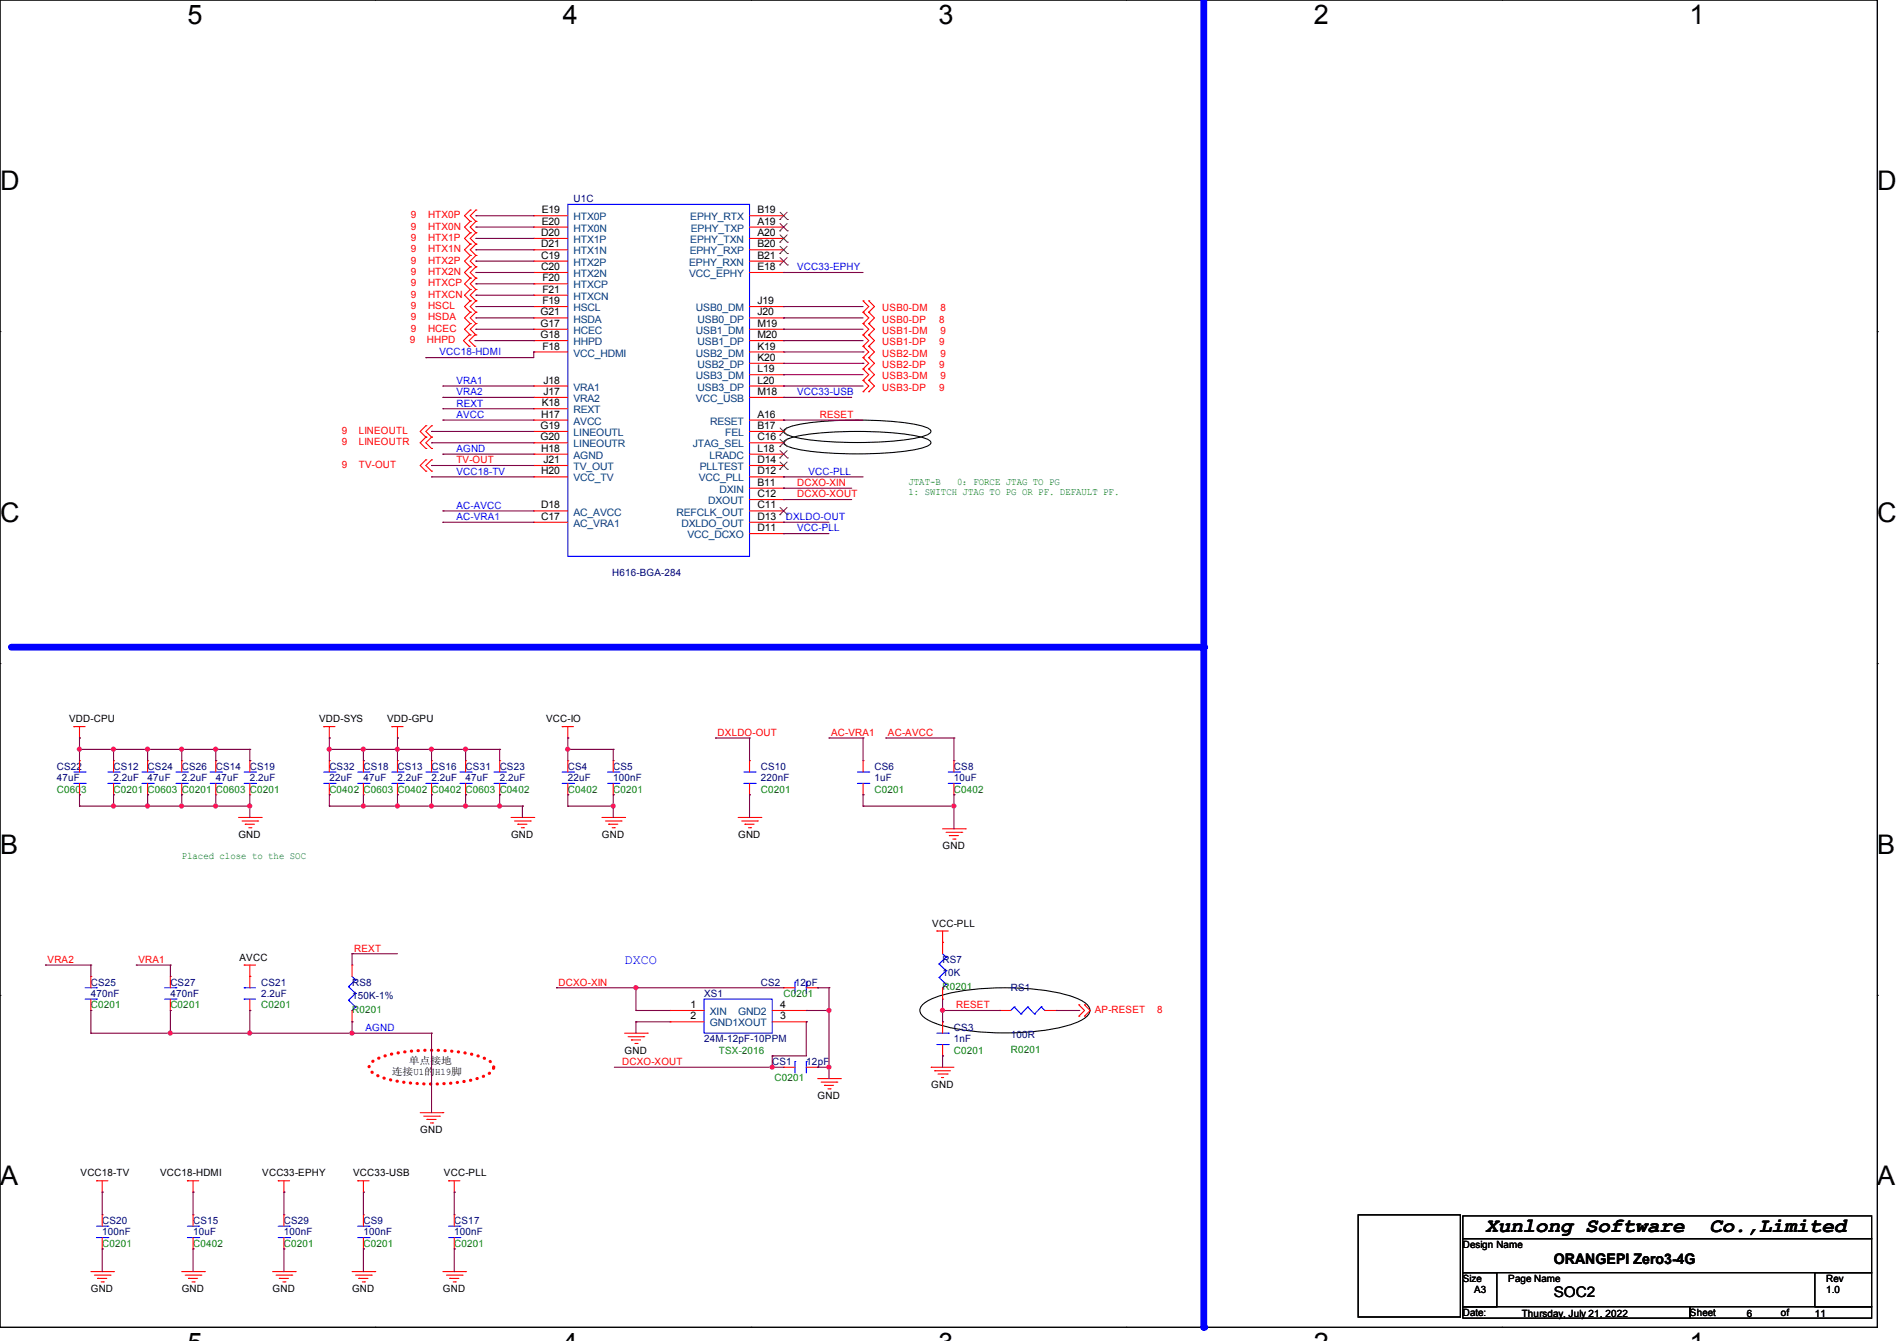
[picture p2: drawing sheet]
<svg xmlns="http://www.w3.org/2000/svg" width="297mm" height="210mm" viewBox="0 0 297 210" stroke-linecap="round" stroke-linejoin="round" font-family="sans-serif">
<defs><g id="words">
<g font-size="4.2">
<text x="29.4" y="3.8">5</text>
<text x="88.1" y="3.8">4</text>
<text x="146.9" y="3.8">3</text>
<text x="205.7" y="3.8">2</text>
<text x="264.5" y="3.8">1</text>
<text x="0" y="29.8">D</text>
<text x="293.9" y="29.8">D</text>
<text x="0" y="81.7">C</text>
<text x="293.9" y="81.7">C</text>
<text x="0" y="133.7">B</text>
<text x="293.9" y="133.7">B</text>
<text x="0" y="185.6">A</text>
<text x="293.9" y="185.6">A</text>
</g>
<g font-size="3.2">
<text x="232.6" y="192.9">Xunlong Software</text>
<text x="267.6" y="192.9">Co.,Limited</text>
</g>
<g font-size="2.3">
<text x="243.2" y="197.9">ORANGEPI Zero3-4G</text>
<text x="243.2" y="203.2">SOC2</text>
</g>
<text font-size="2.1" fill="#00f" x="97.8" y="151">DXCO</text>
<g font-size="1.6" fill="#f00">
<text x="64.3" y="34.2">9</text>
<text x="64.3" y="35.9">9</text>
<text x="67" y="34.2">HTX0P</text>
<text x="67" y="35.9">HTX0N</text>
<text x="64.3" y="37.7">9</text>
<text x="64.3" y="39.5">9</text>
<text x="64.3" y="41.3">9</text>
<text x="67" y="37.7">HTX1P</text>
<text x="67" y="39.5">HTX1N</text>
<text x="67" y="41.3">HTX2P</text>
<text x="64.3" y="43.1">9</text>
<text x="64.3" y="44.8">9</text>
<text x="64.3" y="46.6">9</text>
<text x="67" y="43.1">HTX2N</text>
<text x="67" y="44.8">HTXCP</text>
<text x="67" y="46.6">HTXCN</text>
<text x="64.2" y="53.7">9</text>
<text x="64.3" y="48.4">9</text>
<text x="64.3" y="50.2">9</text>
<text x="64.3" y="51.9">9</text>
<text x="66.8" y="53.7">HHPD</text>
<text x="67" y="48.4">HSCL</text>
<text x="67" y="50.2">HSDA</text>
<text x="67" y="51.9">HCEC</text>
<text x="138.1" y="48.7">USB0-DM</text>
<text x="138.1" y="50.5">USB0-DP</text>
<text x="138.1" y="52.3">USB1-DM</text>
<text x="147" y="50.5">8</text>
<text x="147.2" y="48.7">8</text>
<text x="147.2" y="52.3">9</text>
<text x="138.1" y="59.4">USB3-DM</text>
<text x="138.1" y="54.1">USB1-DP</text>
<text x="138.1" y="55.8">USB2-DM</text>
<text x="138.1" y="57.6">USB2-DP</text>
<text x="147" y="54.1">9</text>
<text x="147" y="57.6">9</text>
<text x="147.2" y="59.4">9</text>
<text x="147.2" y="55.8">9</text>
<text x="128.4" y="65.4">RESET</text>
<text x="138.1" y="61.2">USB3-DP</text>
<text x="147" y="61.2">9</text>
<text x="53.5" y="67.9">9</text>
<text x="53.5" y="69.7">9</text>
<text x="56.2" y="67.9">LINEOUTL</text>
<text x="56.2" y="69.7">LINEOUTR</text>
<text x="53.5" y="73.3">9</text>
<text x="56.2" y="73.3">TV-OUT</text>
<text x="71.5" y="72.6">TV-OUT</text>
<text x="124.8" y="77.9">DCXO-XOUT</text>
<text x="124.8" y="76.1">DCXO-XIN</text>
<text x="112.4" y="115.2">DXLDO-OUT</text>
<text x="130.1" y="115.2">AC-VRA1</text>
<text x="139" y="115.2">AC-AVCC</text>
<text x="55.5" y="149">REXT</text>
<text x="7.5" y="150.8">VRA2</text>
<text x="21.7" y="150.8">VRA1</text>
<text x="87.5" y="154.3">DCXO-XIN</text>
<text x="149.7" y="157.9">RESET</text>
<text x="171.4" y="158.6">AP-RESET</text>
<text x="181.2" y="158.6">8</text>
<text x="97.4" y="166.8">DCXO-XOUT</text>
</g>
<g font-size="1.6">
<text x="84.8" y="33.4">E19</text>
<text x="84.8" y="35.2">E20</text>
<text x="118.6" y="33.4">B19</text>
<text x="118.6" y="35.2">A19</text>
<text x="84.8" y="37">D20</text>
<text x="84.8" y="38.7">D21</text>
<text x="84.8" y="40.5">C19</text>
<text x="118.6" y="37">A20</text>
<text x="118.6" y="38.7">B20</text>
<text x="118.6" y="40.5">B21</text>
<text x="84.8" y="42.3">C20</text>
<text x="84.9" y="44.1">F20</text>
<text x="84.9" y="45.8">F21</text>
<text x="84.9" y="47.6">F19</text>
<text x="118.6" y="42.3">E18</text>
<text x="118.6" y="47.6">J19</text>
<text x="84.6" y="49.4">G21</text>
<text x="84.6" y="51.2">G17</text>
<text x="84.6" y="53">G18</text>
<text x="118.6" y="49.4">J20</text>
<text x="118.6" y="51.2">M19</text>
<text x="118.6" y="53">M20</text>
<text x="84.9" y="54.7">F18</text>
<text x="118.6" y="54.7">K19</text>
<text x="118.6" y="56.5">K20</text>
<text x="118.6" y="58.3">L19</text>
<text x="84.8" y="65.4">H17</text>
<text x="84.8" y="63.6">K18</text>
<text x="85.1" y="60.1">J18</text>
<text x="85.1" y="61.8">J17</text>
<text x="118.6" y="60.1">L20</text>
<text x="118.6" y="61.8">M18</text>
<text x="118.6" y="65.4">A16</text>
<text x="84.6" y="67.2">G19</text>
<text x="84.6" y="69">G20</text>
<text x="84.8" y="70.7">H18</text>
<text x="118.6" y="67.2">B17</text>
<text x="118.6" y="69">C16</text>
<text x="118.6" y="70.7">L18</text>
<text x="84.8" y="74.3">H20</text>
<text x="85.1" y="72.5">J21</text>
<text x="118.6" y="74.3">D12</text>
<text x="118.6" y="76.1">B11</text>
<text x="118.6" y="77.9">C12</text>
<text x="118.6" y="72.5">D14</text>
<text x="84.8" y="79.6">D18</text>
<text x="84.8" y="81.4">C17</text>
<text x="118.6" y="83.2">D11</text>
<text x="118.6" y="79.6">C11</text>
<text x="118.6" y="81.4">D13</text>
<text x="10.8" y="113.1">VDD-CPU</text>
<text x="50" y="113.1">VDD-SYS</text>
<text x="60.6" y="113.1">VDD-GPU</text>
<text x="85.5" y="113.1">VCC-IO</text>
<text x="37.3" y="131.2">GND</text>
<text x="80" y="131.2">GND</text>
<text x="94.2" y="131.2">GND</text>
<text x="115.6" y="131.2">GND</text>
<text x="147.6" y="133">GND</text>
<text x="146" y="145.1">VCC-PLL</text>
<text x="37.5" y="150.5">AVCC</text>
<text x="108.1" y="157.9">1</text>
<text x="108.1" y="159.6">2</text>
<text x="122.1" y="159.6">3</text>
<text x="122.1" y="157.9">4</text>
<text x="64" y="166.6">单点接地</text>
<text x="97.8" y="165">GND</text>
<text x="61.3" y="168.4">连接U1的H19脚</text>
<text x="128" y="172.1">GND</text>
<text x="145.8" y="170.3">GND</text>
<text x="65.8" y="177.5">GND</text>
<text x="12.6" y="184.2">VCC18-TV</text>
<text x="25.1" y="184.2">VCC18-HDMI</text>
<text x="41.1" y="184.2">VCC33-EPHY</text>
<text x="55.3" y="184.2">VCC33-USB</text>
<text x="69.5" y="184.2">VCC-PLL</text>
<text x="229" y="195.4">Design Name</text>
<text x="14.2" y="202.4">GND</text>
<text x="28.4" y="202.4">GND</text>
<text x="42.7" y="202.4">GND</text>
<text x="55.1" y="202.4">GND</text>
<text x="69.3" y="202.4">GND</text>
<text x="229" y="200.7">Size</text>
<text x="230.8" y="202.5">A3</text>
<text x="236.1" y="200.7">Page Name</text>
<text x="285.9" y="200.7">Rev</text>
<text x="285.9" y="202.5">1.0</text>
<text x="229" y="206.1">Date:</text>
<text x="238.3" y="206.2">Thursday, July 21, 2022</text>
<text x="264.6" y="206.1">Sheet</text>
<text x="273.5" y="206.2">6</text>
<text x="278.8" y="206.1">of</text>
<text x="284.1" y="206.2">11</text>
</g>
<g font-size="1.6" fill="#000080">
<text x="89.8" y="31.7">U1C</text>
<text x="95.8" y="90.2">H616-BGA-284</text>
<text x="8.9" y="120.6">CS22</text>
<text x="8.9" y="122.3">47uF</text>
<text x="17.8" y="120.6">CS12</text>
<text x="17.8" y="122.3">2.2uF</text>
<text x="23.1" y="120.6">CS24</text>
<text x="23.1" y="122.3">47uF</text>
<text x="28.4" y="120.6">CS26</text>
<text x="28.4" y="122.3">2.2uF</text>
<text x="33.8" y="120.6">CS14</text>
<text x="33.8" y="122.3">47uF</text>
<text x="39.1" y="120.6">CS19</text>
<text x="39.1" y="122.3">2.2uF</text>
<text x="51.6" y="120.6">CS32</text>
<text x="51.6" y="122.3">22uF</text>
<text x="56.9" y="120.6">CS18</text>
<text x="56.9" y="122.3">47uF</text>
<text x="62.2" y="120.6">CS13</text>
<text x="62.2" y="122.3">2.2uF</text>
<text x="67.6" y="120.6">CS16</text>
<text x="67.6" y="122.3">2.2uF</text>
<text x="72.9" y="120.6">CS31</text>
<text x="72.9" y="122.3">47uF</text>
<text x="78.2" y="120.6">CS23</text>
<text x="78.2" y="122.3">2.2uF</text>
<text x="88.9" y="120.6">CS4</text>
<text x="88.9" y="122.3">22uF</text>
<text x="96" y="120.6">CS5</text>
<text x="96" y="122.3">100nF</text>
<text x="119.1" y="120.6">CS10</text>
<text x="119.1" y="122.3">220nF</text>
<text x="136.9" y="120.6">CS6</text>
<text x="136.9" y="122.3">1uF</text>
<text x="149.4" y="120.6">CS8</text>
<text x="149.4" y="122.3">10uF</text>
<text x="14.2" y="154.3">CS25</text>
<text x="26.7" y="154.3">CS27</text>
<text x="40.9" y="154.3">CS21</text>
<text x="55.1" y="154.3">RS8</text>
<text x="119.1" y="154.3">CS2</text>
<text x="124.5" y="154.3">12pF</text>
<text x="147.6" y="150.8">RS7</text>
<text x="147.6" y="152.9">10K</text>
<text x="158.2" y="155.2">RS1</text>
<text x="14.2" y="156.1">470nF</text>
<text x="26.7" y="156.1">470nF</text>
<text x="40.9" y="156.1">2.2uF</text>
<text x="55.1" y="156.5">150K-1%</text>
<text x="110.2" y="156.1">XS1</text>
<text x="149.4" y="161.5">CS3</text>
<text x="110.2" y="163.2">24M-12pF-10PPM</text>
<text x="120.9" y="166.8">CS1</text>
<text x="126.2" y="166.8">12pF</text>
<text x="149.4" y="163.2">1nF</text>
<text x="158.2" y="162.5">100R</text>
<text x="16" y="191.7">CS20</text>
<text x="30.2" y="191.7">CS15</text>
<text x="44.4" y="191.7">CS29</text>
<text x="56.9" y="191.7">CS9</text>
<text x="71.1" y="191.7">CS17</text>
<text x="16" y="193.5">100nF</text>
<text x="30.2" y="193.5">10uF</text>
<text x="44.4" y="193.5">100nF</text>
<text x="56.9" y="193.5">100nF</text>
<text x="71.1" y="193.5">100nF</text>
</g>
<g font-size="1.6" fill="#004080">
<text x="89.8" y="34.5">HTX0P</text>
<text x="108.1" y="34.5">EPHY_RTX</text>
<text x="89.8" y="36.3">HTX0N</text>
<text x="89.8" y="38.1">HTX1P</text>
<text x="89.8" y="39.8">HTX1N</text>
<text x="89.8" y="41.6">HTX2P</text>
<text x="107.9" y="41.6">EPHY_RXN</text>
<text x="108" y="39.8">EPHY_RXP</text>
<text x="108.1" y="38.1">EPHY_TXN</text>
<text x="108.2" y="36.3">EPHY_TXP</text>
<text x="89.8" y="43.4">HTX2N</text>
<text x="89.8" y="45.2">HTXCP</text>
<text x="89.8" y="46.9">HTXCN</text>
<text x="107.9" y="43.4">VCC_EPHY</text>
<text x="89.8" y="48.7">HSCL</text>
<text x="89.8" y="50.5">HSDA</text>
<text x="89.8" y="52.3">HCEC</text>
<text x="109" y="48.7">USB0_DM</text>
<text x="109" y="52.3">USB1_DM</text>
<text x="109.2" y="50.5">USB0_DP</text>
<text x="89.8" y="54.1">HHPD</text>
<text x="89.8" y="55.8">VCC_HDMI</text>
<text x="109" y="55.8">USB2_DM</text>
<text x="109" y="59.4">USB3_DM</text>
<text x="109.2" y="54.1">USB1_DP</text>
<text x="109.2" y="57.6">USB2_DP</text>
<text x="89.8" y="61.2">VRA1</text>
<text x="89.8" y="62.9">VRA2</text>
<text x="89.8" y="64.7">REXT</text>
<text x="109" y="62.9">VCC_USB</text>
<text x="109.2" y="61.2">USB3_DP</text>
<text x="89.8" y="66.5">AVCC</text>
<text x="89.8" y="68.3">LINEOUTL</text>
<text x="89.8" y="70.1">LINEOUTR</text>
<text x="89.8" y="71.8">AGND</text>
<text x="108.5" y="70.1">JTAG_SEL</text>
<text x="111.1" y="71.8">LRADC</text>
<text x="111.2" y="66.5">RESET</text>
<text x="113.5" y="68.3">FEL</text>
<text x="89.8" y="73.6">TV_OUT</text>
<text x="89.8" y="75.4">VCC_TV</text>
<text x="109.4" y="75.4">VCC_PLL</text>
<text x="109.6" y="73.6">PLLTEST</text>
<text x="112.6" y="77.2">DXIN</text>
<text x="89.8" y="80.7">AC_AVCC</text>
<text x="89.8" y="82.5">AC_VRA1</text>
<text x="105.9" y="80.7">REFCLK_OUT</text>
<text x="106.7" y="82.5">DXLDO_OUT</text>
<text x="110.9" y="79">DXOUT</text>
<text x="107.6" y="84.3">VCC_DCXO</text>
<text x="111.1" y="159">XIN</text>
<text x="111.1" y="160.7">GND1XOUT</text>
<text x="115.6" y="159">GND2</text>
</g>
<g font-size="1.6" fill="#00f">
<text x="124.8" y="42.3">VCC33-EPHY</text>
<text x="68.8" y="55.7">VCC18-HDMI</text>
<text x="71.5" y="60.1">VRA1</text>
<text x="71.5" y="61.9">VRA2</text>
<text x="71.5" y="63.7">REXT</text>
<text x="71.5" y="65.4">AVCC</text>
<text x="124.8" y="61.9">VCC33-USB</text>
<text x="71.5" y="70.8">AGND</text>
<text x="71.5" y="74.3">VCC18-TV</text>
<text x="126.6" y="74.3">VCC-PLL</text>
<text x="71.5" y="81.4">AC-VRA1</text>
<text x="71.5" y="79.7">AC-AVCC</text>
<text x="123" y="81.4">DXLDO-OUT</text>
<text x="124.8" y="83.2">VCC-PLL</text>
<text x="57.2" y="161.5">AGND</text>
</g>
<g font-size="1.6" fill="#008000">
<text x="142.2" y="75.9">JTAT-B</text>
<text x="142.2" y="77.5">1: SWITCH JTAG TO PG OR PF. DEFAULT PF.</text>
<text x="149.9" y="75.9">0：FORCE JTAG TO PG</text>
<text x="8.9" y="124.1">C0603</text>
<text x="17.8" y="124.1">C0201 C0603 C0201 C0603 C0201</text>
<text x="51.6" y="124.1">C0402 C0603 C0402 C0402 C0603 C0402</text>
<text x="88.9" y="124.1">C0402</text>
<text x="96" y="124.1">C0201</text>
<text x="119.1" y="124.1">C0201</text>
<text x="136.9" y="124.1">C0201</text>
<text x="149.4" y="124.1">C0402</text>
<text x="28.4" y="134.6">Placed close to the SOC</text>
<text x="147.6" y="155.1">R0201</text>
<text x="14.2" y="157.9">C0201</text>
<text x="26.7" y="157.9">C0201</text>
<text x="40.9" y="157.9">C0201</text>
<text x="55.1" y="158.6">R0201</text>
<text x="122.7" y="156.1">C0201</text>
<text x="112.6" y="165">TSX-2016</text>
<text x="149.4" y="165">C0201</text>
<text x="158.2" y="164.8">R0201</text>
<text x="121.2" y="169.3">C0201</text>
<text x="16" y="195.2">C0201</text>
<text x="30.2" y="195.2">C0402</text>
<text x="44.4" y="195.2">C0201</text>
<text x="56.9" y="195.2">C0201</text>
<text x="71.1" y="195.2">C0201</text>
</g>
</g></defs>
<g fill="none" stroke="#000" stroke-width=".17">
<path d="M0 0h293.9v207.9h-293.9zM58.8 0h.1M117.6 0h.1M176.3 0h.1M235.1 0h.1M0 51.9h.1M293.9 51.9h.1M0 103.9h.1M293.9 103.9h.1M0 155.9h.1M293.9 155.9h.1M58.8 207.9h.1"/>
<path d="M117.6 207.9h.1M176.3 207.9h.1M235.1 207.9h.1"/>
</g>
<path d="M0 103.9h.1M293.9 103.9h.1" fill="none" stroke="#000" stroke-width=".16"/>
<path d="M188.5 0v207.9" fill="none" stroke="#00f" stroke-width="1.1"/>
<circle cx="188.5" cy="207.9" r=".53" fill="#00f"/>
<path d="M1.8 101.3h186.7" fill="none" stroke="#00f" stroke-width="1.1"/>
<circle cx="188.5" cy="101.3" r=".53" fill="#00f"/>
<path d="M122.8 67.3a11.5 11.5 0 0 1 5.1-1.2 61.2 61.2 0 0 1 16 .5 2.23 2.23 0 0 1 1.9 .9 2.23 2.23 0 0 1-1.9 1 58.9 58.9 0 0 1-19.4 0 2.23 2.23 0 0 1-1.8-1zM122.8 69.1a11.5 11.5 0 0 1 5.1-1.3 61.2 61.2 0 0 1 16 .6 2.23 2.23 0 0 1 1.9 .9 2.23 2.23 0 0 1-1.9 1 58.9 58.9 0 0 1-19.4 0 2.23 2.23 0 0 1-1.8-1zM144.5 157.3a12.7 12.7 0 0 1 6.1-2.1 44.1 44.1 0 0 1 16.1 .5 8.2 8.2 0 0 1 3.5 1.6 1.16 1.16 0 0 1 0 1.9 12.7 12.7 0 0 1-6.1 2.1 44.1 44.1 0 0 1-16.2-.6 8.2 8.2 0 0 1-3.4-1.5 1.16 1.16 0 0 1 0-1.9zM212.6 190.2h16v16h-16zM229 190.4h64v3.6h-64zM229 194h64v5.3h-64zM229 199.3h5.4v5.3h-5.4zM284.1 199.3h8.9v5.3h-8.9zM229 204.6h35.6v1.8h-35.6zM264.6 204.6h28.4v1.8h-28.4z" fill="none" stroke="#000" stroke-width=".17"/>
<path d="M58.2 166.3a10.9 10.9 0 0 1 5.2-1.6 28.2 28.2 0 0 1 12.3 1 2.05 2.05 0 0 1 1.6 1.4 2.05 2.05 0 0 1-1.6 1.5 28.5 28.5 0 0 1-13.5 .7 9.6 9.6 0 0 1-4-1.4 .91 .91 0 0 1 0-1.6z" fill="none" stroke="#f00" stroke-width=".51" stroke-dasharray="0 1"/>
<g fill="none" stroke="#f00" stroke-width=".17">
<path d="M73.6 32.9h.1M73.6 34.7h.1M73.6 36.4h.1M73.6 38.2h.1M73.6 32.9l-.9 .9 .9 .9M73.6 36.4l-.9 .9 .9 .9M73.6 34.7l-.9 .9 .9 .8M73.6 38.2l-.9 .9 .9 .9M74.5 32.9h.1M74.5 34.7h.1M74.5 36.4h.1M74.5 38.2h.1"/>
<path d="M74.5 32.9l-.9 .9 .9 .9M74.5 36.4l-.9 .9 .9 .9M74.5 34.7l-.9 .9 .9 .8M74.5 38.2l-.9 .9 .9 .9M83.6 33.8h.1M83.6 35.6h.1M83.6 37.3h.1M83.6 39.1h.1M83.6 33.8h5.3M83.6 35.6h5.3M83.6 37.3h5.3M83.6 39.1h5.3"/>
<path d="M117.3 33.8h5.4M117.3 35.6h5.4M117.3 37.3h5.4M117.3 39.1h5.4M122.7 33.8h.1M122.7 35.6h.1M122.7 37.3h.1M122.7 39.1h.1M73.4 52.5h.1M73.4 54.2h.1M73.4 52.5l-.8 .8 .8 .9M73.6 40h.1"/>
<path d="M73.6 41.8h.1M73.6 43.6h.1M73.6 45.3h.1M73.6 47.1h.1M73.6 48.9h.1M73.6 50.7h.1M73.6 52.5h.1M73.6 40l-.9 .9 .9 .9M73.6 41.8l-.9 .9 .9 .9M73.6 43.6l-.9 .8 .9 .9M73.6 45.3l-.9 .9 .9 .9M73.6 47.1l-.9 .9 .9 .9"/>
<path d="M73.6 48.9l-.9 .9 .9 .9M73.6 50.7l-.9 .9 .9 .9M74.3 52.5h.1M74.3 54.2h.1M74.3 52.5l-.9 .8 .9 .9M74.5 40h.1M74.5 41.8h.1M74.5 43.6h.1M74.5 45.3h.1M74.5 47.1h.1M74.5 48.9h.1M74.5 50.7h.1"/>
<path d="M74.5 52.5h.1M74.5 40l-.9 .9 .9 .9M74.5 41.8l-.9 .9 .9 .9M74.5 43.6l-.9 .8 .9 .9M74.5 45.3l-.9 .9 .9 .9M74.5 47.1l-.9 .9 .9 .9M74.5 48.9l-.9 .9 .9 .9M74.5 50.7l-.9 .9 .9 .9M83.6 40.9h.1M83.6 42.7h.1M83.6 44.4h.1M83.6 46.2h.1"/>
<path d="M83.6 48h.1M83.6 49.8h.1M83.6 51.6h.1M83.6 53.3h.1M83.6 55.1h.1M83.6 40.9h5.3M83.6 42.7h5.3M83.6 44.4h5.3M83.6 46.2h5.3M83.6 48h5.3M83.6 49.8h5.3M83.6 51.6h5.3"/>
<path d="M83.6 53.3h5.3M83.6 55.1h5.3M117.3 40.9h5.4M117.3 42.7h5.4M117.3 48h5.4M117.3 49.8h5.4M117.3 51.6h5.4M117.3 53.3h5.4M117.3 55.1h5.4M117.3 56.9h5.4M117.3 58.7h5.4M122.7 40.9h.1"/>
<path d="M122.7 42.7h.1M122.7 48h.1M122.7 49.8h.1M122.7 51.6h.1M122.7 53.3h.1M122.7 55.1h.1M122.7 56.9h.1M122.7 58.7h.1M135.1 57.8h.1M135.1 59.6h.1M135.1 47.1h.1M135.1 48.9h.1"/>
<path d="M135.1 50.7h.1M135.1 52.5h.1M135.1 54.2h.1M135.1 56h.1M135.1 57.8l.9 .9-.9 .9M135.1 59.6l.9 .9-.9 .8M135.1 47.1l.9 .9-.9 .9M135.1 48.9l.9 .9-.9 .9M135.1 50.7l.9 .9-.9 .9M135.1 52.5l.9 .8-.9 .9M135.1 54.2l.9 .9-.9 .9M135.1 56l.9 .9-.9 .9"/>
<path d="M136 57.8h.1M136 59.6h.1M136 47.1h.1M136 48.9h.1M136 50.7h.1M136 52.5h.1M136 54.2h.1M136 56h.1M136 57.8l.9 .9-.9 .9M136 59.6l.9 .9-.9 .8M136 47.1l.9 .9-.9 .9M136 48.9l.9 .9-.9 .9"/>
<path d="M136 50.7l.9 .9-.9 .9M136 52.5l.9 .8-.9 .9M136 54.2l.9 .9-.9 .9M136 56l.9 .9-.9 .9M66.7 72h.1M66.7 73.8h.1M66.7 66.7h.1M66.7 68.5h.1M66.7 70.2h.1M66.7 72l-.9 .9 .9 .9M66.7 66.7l-.9 .9 .9 .9M66.7 68.5l-.9 .8 .9 .9"/>
<path d="M67.6 72h.1M67.6 73.8h.1M67.6 66.7h.1M67.6 68.5h.1M67.6 70.2h.1M67.6 72l-.9 .9 .9 .9M67.6 66.7l-.9 .9 .9 .9M67.6 68.5l-.9 .8 .9 .9M83.6 60.5h.1M83.6 62.2h.1M83.6 64h.1M83.6 65.8h.1"/>
<path d="M83.6 67.6h.1M83.6 69.3h.1M83.6 71.1h.1M83.6 72.9h.1M83.6 74.7h.1M83.6 60.5h5.3M83.6 62.2h5.3M83.6 64h5.3M83.6 65.8h5.3M83.6 67.6h5.3M83.6 69.3h5.3M83.6 71.1h5.3"/>
<path d="M83.6 72.9h5.3M83.6 74.7h5.3M117.3 60.5h5.4M117.3 62.2h5.4M117.3 65.8h5.4M117.3 67.6h5.4M117.3 69.3h5.4M117.3 71.1h5.4M117.3 72.9h5.4M117.3 74.7h5.4M117.3 76.5h5.4M117.3 78.2h5.4"/>
<path d="M122.7 60.5h.1M122.7 62.2h.1M122.7 65.8h.1M122.7 67.6h.1M122.7 69.3h.1M122.7 71.1h.1M122.7 74.7h.1M122.7 76.5h.1M122.7 78.2h.1M122.7 72.9h.1M135.1 61.3h.1M136 61.3h.1"/>
<path d="M83.6 80h.1M83.6 81.8h.1M83.6 80h5.3M83.6 81.8h5.3M117.3 80h5.4M117.3 81.8h5.4M117.3 83.6h5.4M122.7 83.6h.1M122.7 80h.1M122.7 81.8h.1M11.6 113.8h.1M11.6 113.8h1.7"/>
<path d="M12.4 115.6h.1M12.4 119.1h.1M12.4 113.8v1.8M12.4 119.1v1.8M17.8 119.1h.1M17.8 119.1v1.8M23.1 119.1h.1M23.1 119.1v1.8M28.4 119.1h.1M28.4 119.1v1.8M33.8 119.1h.1M33.8 119.1v1.8"/>
<path d="M39.1 119.1h.1M39.1 119.1v1.8M50.7 113.8h.1M50.7 113.8h1.8M51.6 115.6h.1M51.6 119.1h.1M51.6 113.8v1.8M51.6 119.1v1.8M56.9 119.1h.1M56.9 119.1v1.8M61.3 113.8h.1M61.3 113.8h1.8"/>
<path d="M62.2 115.6h.1M62.2 119.1h.1M62.2 113.8v1.8M62.2 119.1v1.8M67.6 119.1h.1M67.6 119.1v1.8M72.9 119.1h.1M72.9 119.1v1.8M78.2 119.1h.1M78.2 119.1v1.8M88 113.8h.1M88 113.8h1.8"/>
<path d="M88.9 115.6h.1M88.9 119.1h.1M88.9 113.8v1.8M88.9 119.1v1.8M96 119.1h.1M96 119.1v1.8M117.3 119.1h.1M117.3 119.1v1.8M135.1 119.1h.1M135.1 119.1v1.8M149.4 119.1h.1M149.4 119.1v1.8"/>
<path d="M12.4 124.5h.1M12.4 122.7v1.8M17.8 124.5h.1M17.8 122.7v1.8M23.1 124.5h.1M23.1 122.7v1.8M28.4 124.5h.1M28.4 122.7v1.8M33.8 124.5h.1M33.8 122.7v1.8M37.3 128h3.6M37.9 128.6h2.4"/>
<path d="M38.4 129.1h.1M38.4 129.1h1.4M38.9 129.6h.4M39.1 124.5h.1M39.1 122.7v1.8M39.3 129.6h.1M40.3 128.6h.1M40.9 128h.1M51.6 124.5h.1M51.6 122.7v1.8M56.9 124.5h.1M56.9 122.7v1.8"/>
<path d="M62.2 124.5h.1M62.2 122.7v1.8M67.6 124.5h.1M67.6 122.7v1.8M72.9 124.5h.1M72.9 122.7v1.8M78.2 124.5h.1M78.2 122.7v1.8M80 128h3.6M80.6 128.6h2.4M81.1 129.1h.1M81.1 129.1h1.4"/>
<path d="M81.6 129.6h.4M82 129.6h.1M83 128.6h.1M83.6 128h.1M88.9 124.5h.1M88.9 122.7v1.8M94.2 128h3.6M94.8 128.6h2.4M95.3 129.1h.1M95.3 129.1h1.4M95.8 129.6h.4M96 124.5h.1"/>
<path d="M96 122.7v1.8M96.2 129.6h.1M97.2 128.6h.1M97.8 128h.1M115.6 128h3.5M116.1 128.6h2.5M116.6 129.1h.1M116.6 129.1h1.5M117.2 129.6h.3M117.3 124.5h.1M117.3 122.7v1.8M117.5 129.6h.1"/>
<path d="M118.6 128.6h.1M119.1 128h.1M135.1 124.5h.1M135.1 122.7v1.8M147.6 129.8h3.5M148.1 130.3h2.5M148.6 130.9h.1M148.6 130.9h1.5M149.2 131.4h.3M149.4 124.5h.1M149.4 122.7v1.8M149.5 131.4h.1"/>
<path d="M150.6 130.3h.1M151.1 129.8h.1M14.2 158.2h.1M14.2 152.9h.1M14.2 152.9v1.8M14.2 156.5v1.7M26.7 158.2h.1M26.7 152.9h.1M26.7 152.9v1.8M26.7 156.5v1.7M38.2 151.1h.1M38.2 151.1h1.8"/>
<path d="M39.1 152.9h.1M39.1 158.2h.1M39.1 151.1v3.6M39.1 156.5v1.7M55.1 151.1h.1M55.1 151.1v1.8M55.1 158.2v1.8M104.9 158.2h.1M104.9 158.2h5.3M120.9 158.2h5.3M122.7 154.7h.1M122.7 154.7h1.8"/>
<path d="M126.2 158.2h.1M126.2 154.7h1.8M128 154.7h.1M146.7 145.8h.1M146.7 145.8h1.8M147.6 147.6h.1M147.6 156.5h.1M147.6 145.8v3.6M147.6 154.7v1.8M156.5 158.2h.1M156.5 158.2h1.7M163.6 158.2h1.8"/>
<path d="M165.4 158.2h.1M168.9 157.4h.1M168.9 159.1h.1M168.9 157.4l.9 .8-.9 .9M169.8 157.4h.1M169.8 159.1h.1M169.8 157.4l.9 .8-.9 .9M55.1 160h.1M65.8 174.2h3.5M66.3 174.8h2.5M66.8 175.3h.1M66.8 175.3h1.5"/>
<path d="M67.4 175.9h.3M67.7 175.9h.1M68.8 174.8h.1M69.3 174.2h.1M97.8 161.8h3.5M98.3 162.3h2.5M98.8 162.9h.1M98.8 162.9h1.5M99.4 163.4h.3M99.7 163.4h.1M100.8 162.3h.1M101.3 161.8h.1"/>
<path d="M104.9 160h.1M104.9 160h5.3M120.9 160h5.3M122.7 167.1h.1M122.7 167.1h1.8M126.2 160h.1M126.2 167.1h1.8M128 167.1h.1M128 168.9h3.6M128.6 169.5h2.4M129.1 170h.1M129.1 170h1.4"/>
<path d="M129.6 170.5h.4M130 170.5h.1M131 169.5h.1M131.6 168.9h.1M145.8 167.1h.1M145.8 167.1h3.6M146.3 167.7h.1M146.3 167.7h2.5M146.9 168.2h1.4M147.4 168.7h.1M147.4 168.7h.3M147.6 165.4h.1"/>
<path d="M147.6 160h.1M147.6 160v1.8M147.6 163.6v1.8M148.3 168.2h.1M14.2 199.1h3.6M14.8 199.7h2.4M15.1 184.9h.1M15.1 184.9h1.8M16 186.7h.1M16 195.6h.1M16 190.2h.1M16 184.9v1.8"/>
<path d="M16 190.2v1.8M16 193.8v1.8M17.2 199.7h.1M17.8 199.1h.1M28.4 199.1h3.6M29 199.7h2.5M29.3 184.9h.1M29.3 184.9h1.8M30.2 186.7h.1M30.2 195.6h.1M30.2 190.2h.1M30.2 184.9v1.8"/>
<path d="M30.2 190.2v1.8M30.2 193.8v1.8M31.5 199.7h.1M32 199.1h.1M42.7 199.1h3.5M43.2 199.7h2.5M43.6 184.9h.1M43.6 184.9h1.7M44.4 186.7h.1M44.4 195.6h.1M44.4 190.2h.1M44.4 184.9v1.8"/>
<path d="M44.4 190.2v1.8M44.4 193.8v1.8M45.7 199.7h.1M46.2 199.1h.1M55.1 199.1h3.6M55.7 199.7h2.4M56 184.9h.1M56 184.9h1.8M56.9 186.7h.1M56.9 195.6h.1M56.9 190.2h.1M56.9 184.9v1.8"/>
<path d="M56.9 190.2v1.8M56.9 193.8v1.8M58.1 199.7h.1M58.7 199.1h.1M69.3 199.1h3.6M69.9 199.7h2.4M70.2 184.9h.1M70.2 184.9h1.8M71.1 186.7h.1M71.1 195.6h.1M71.1 190.2h.1M71.1 184.9v1.8"/>
<path d="M71.1 190.2v1.8M71.1 193.8v1.8M72.3 199.7h.1M72.9 199.1h.1M15.3 200.2h.1M15.3 200.2h1.4M15.8 200.7h.4M16.2 200.7h.1M29.5 200.2h.1M29.5 200.2h1.4M30.1 200.7h.3M30.4 200.7h.1"/>
<path d="M43.7 200.2h.1M43.7 200.2h1.5M44.3 200.7h.3M44.6 200.7h.1M56.2 200.2h.1M56.2 200.2h1.4M56.7 200.7h.4M57.1 200.7h.1M70.4 200.2h.1M70.4 200.2h1.4M71 200.7h.3M71.3 200.7h.1"/>
</g>
<g fill="none" stroke="#00f" stroke-width=".17">
<path d="M88.9 32h28.4v55.1h-28.4zM11.6 122.7h1.7M11.6 120.9h1.7M13.3 122.7h.1M13.3 120.9h.1M16.9 122.7h1.8M16.9 120.9h1.8M18.7 122.7h.1M18.7 120.9h.1M22.2 122.7h1.8M22.2 120.9h1.8M24 122.7h.1"/>
<path d="M24 120.9h.1M27.6 122.7h1.7M27.6 120.9h1.7M29.3 122.7h.1M29.3 120.9h.1M32.9 122.7h1.8M32.9 120.9h1.8M34.7 122.7h.1M34.7 120.9h.1M38.2 122.7h1.8M38.2 120.9h1.8M40 122.7h.1"/>
<path d="M40 120.9h.1M50.7 122.7h1.8M50.7 120.9h1.8M52.5 122.7h.1M52.5 120.9h.1M56 122.7h1.8M56 120.9h1.8M57.8 122.7h.1M57.8 120.9h.1M61.3 122.7h1.8M61.3 120.9h1.8M63.1 122.7h.1"/>
<path d="M63.1 120.9h.1M66.7 122.7h1.8M66.7 120.9h1.8M68.5 122.7h.1M68.5 120.9h.1M72 122.7h1.8M72 120.9h1.8M73.8 122.7h.1M73.8 120.9h.1M77.3 122.7h1.8M77.3 120.9h1.8M79.1 122.7h.1"/>
<path d="M79.1 120.9h.1M88 122.7h1.8M88 120.9h1.8M89.8 122.7h.1M89.8 120.9h.1M95.1 122.7h1.8M95.1 120.9h1.8M96.9 122.7h.1M96.9 120.9h.1M116.5 122.7h1.7M116.5 120.9h1.7M118.2 122.7h.1"/>
<path d="M118.2 120.9h.1M134.2 122.7h1.8M134.2 120.9h1.8M136 122.7h.1M136 120.9h.1M148.5 122.7h1.7M148.5 120.9h1.7M150.2 122.7h.1M150.2 120.9h.1M13.3 156.5h1.8M13.3 154.7h1.8M15.1 156.5h.1"/>
<path d="M15.1 154.7h.1M25.8 156.5h1.8M25.8 154.7h1.8M27.6 156.5h.1M27.6 154.7h.1M38.2 156.5h.1M38.2 154.7h.1M38.2 156.5h1.8M38.2 154.7h1.8M54.6 154.5h.1M54.6 156.6h.1M54.6 154.5l1.1 1.1"/>
<path d="M54.6 156.6l1.1 1.1M55.1 158.2h.1M55.1 152.9l.6 .6M55.7 153.5h.1M55.7 155.6h.1M55.7 157.7h.1M55.7 153.5l-1.1 1M55.7 155.6l-1.1 1M55.7 157.7l-.6 .5M110.2 156.5h10.7v5.3h-10.7zM124.5 153.8h.1M124.5 153.8v1.8"/>
<path d="M126.2 153.8h.1M126.2 153.8v1.8M147 151h.1M147 153.1h.1M147 151l1.1 1M147 153.1l1.1 1M147.6 154.7h.1M147.6 149.4l.5 .5M148.1 149.9h.1M148.1 152h.1M148.1 154.1h.1M148.1 149.9l-1.1 1.1"/>
<path d="M148.1 152l-1.1 1.1M148.1 154.1l-.5 .6M158.8 157.7h.1M158.8 157.7l-.6 .5M158.8 157.7l1.1 1.1M159.9 158.8h.1M160.9 157.7h.1M160.9 157.7l-1 1.1M160.9 157.7l1.1 1.1M162 158.8h.1M163 157.7h.1M163 157.7l-1 1.1"/>
<path d="M163 157.7l.6 .5M163.6 158.2h.1M124.5 166.2h.1M124.5 166.2v1.8M126.2 166.2h.1M126.2 166.2v1.8M146.7 163.6h1.8M146.7 161.8h1.8M148.5 163.6h.1M148.5 161.8h.1M15.1 193.8h1.8M15.1 192h1.8"/>
<path d="M16.9 193.8h.1M16.9 192h.1M29.3 193.8h1.8M29.3 192h1.8M31.1 193.8h.1M31.1 192h.1M43.6 193.8h1.7M43.6 192h1.7M45.3 193.8h.1M45.3 192h.1M56 193.8h1.8M56 192h1.8"/>
<path d="M57.8 193.8h.1M57.8 192h.1M70.2 193.8h1.8M70.2 192h1.8M72 193.8h.1M72 192h.1"/>
</g>
<g fill="none" stroke="#804000" stroke-width=".16">
<path d="M122.1 34.4h.1M122.1 36.2h.1M122.1 37.9h.1M122.1 39.7h.1M122.1 33.2l1.2 1.2M122.1 35l1.2 1.2M122.1 36.8l1.2 1.1M122.1 38.6l1.2 1.1M123.2 33.2l-1.1 1.2M123.2 35l-1.1 1.2M123.2 36.8l-1.1 1.1M123.2 38.6l-1.1 1.1"/>
<path d="M123.3 34.4h.1M123.3 36.2h.1M123.3 37.9h.1M123.3 39.7h.1M122.1 41.5h.1M122.1 40.3l1.2 1.2M123.2 40.3l-1.1 1.2M123.3 41.5h.1M122.1 68.2h.1M122.1 69.9h.1M122.1 71.7h.1M122.1 73.5h.1"/>
<path d="M122.1 67l1.2 1.2M122.1 68.8l1.2 1.1M122.1 70.6l1.2 1.1M122.1 79.5l1.2 1.1M122.1 72.3l1.2 1.2M123.2 67l-1.1 1.2M123.2 68.8l-1.1 1.1M123.2 70.6l-1.1 1.1M123.2 79.5l-1.1 1.1M123.2 72.3l-1.1 1.2M123.3 68.2h.1M123.3 69.9h.1"/>
<path d="M123.3 71.7h.1M123.3 73.5h.1M122.1 80.6h.1M123.3 80.6h.1"/>
</g>
<path d="M126.2 158.2h.1M129.8 154.7h.1M129.8 154.7v3.5h-3.6M147.6 158.2h.1M147.6 156.5v1.7M147.6 165.4h.1M147.6 165.4v1.7M30.2 186.7h.1M30.2 195.6h.1M30.2 186.7v3.5M30.2 195.6v3.5" fill="none" stroke="#800040" stroke-width=".17"/>
<circle cx="129.8" cy="158.2" r=".32" fill="#f0f"/>
<circle cx="129.8" cy="158.2" r=".32" fill="none" stroke="#f0f" stroke-width=".17"/>
<path d="M87.1 154.7h.1M87.1 154.7h12.5M96.2 167.1h26.5M99.6 160h.1M99.6 160v1.8M99.6 160h5.3M120.9 167.1h.1" fill="none" stroke="#800040" stroke-width=".17"/>
<circle cx="120.9" cy="167.1" r=".32" fill="#f0f"/>
<circle cx="120.9" cy="167.1" r=".32" fill="none" stroke="#f0f" stroke-width=".17"/>
<path d="M128 154.7h.1M128 154.7h1.8M129.8 158.2h.1M129.8 158.2v10.7M120.9 165.4h.1M120.9 165.4v1.7M126.2 160h.1M126.2 160v5.4h-5.3M128 167.1h.1M128 167.1h1.8M129.8 167.1h.1" fill="none" stroke="#800040" stroke-width=".17"/>
<circle cx="129.8" cy="167.1" r=".32" fill="#f0f"/>
<circle cx="129.8" cy="167.1" r=".32" fill="none" stroke="#f0f" stroke-width=".17"/>
<g fill="none" stroke="#800040" stroke-width=".17">
<path d="M7.1 151.1h.1M7.1 151.1h7.1M14.2 151.1h.1M14.2 158.2h.1M14.2 151.1v1.8M14.2 158.2v3.6M21.3 151.1h.1M21.3 151.1h5.4M26.7 158.2h.1M26.7 151.1h.1M26.7 151.1v1.8M26.7 158.2v3.6"/>
<path d="M14.2 161.8h.1M14.2 161.8h24.9M26.7 161.8h.1M16 186.7h.1M16 195.6h.1M16 186.7v3.5M16 195.6v3.5M44.4 186.7h.1M44.4 195.6h.1M44.4 186.7v3.5M44.4 195.6v3.5M56.9 186.7h.1"/>
<path d="M56.9 195.6h.1M56.9 186.7v3.5M56.9 195.6v3.5"/>
</g>
<circle cx="39.1" cy="161.8" r=".32" fill="#f0f"/>
<circle cx="39.1" cy="161.8" r=".32" fill="none" stroke="#f0f" stroke-width=".17"/>
<circle cx="26.6" cy="161.8" r=".32" fill="#f0f"/>
<circle cx="26.6" cy="161.8" r=".32" fill="none" stroke="#f0f" stroke-width=".17"/>
<path d="M51.6 117.3h5.3M56.9 117.3h.1" fill="none" stroke="#800040" stroke-width=".17"/>
<circle cx="51.5" cy="117.3" r=".32" fill="#f0f"/>
<circle cx="51.5" cy="117.3" r=".32" fill="none" stroke="#f0f" stroke-width=".17"/>
<circle cx="56.9" cy="117.3" r=".32" fill="#f0f"/>
<circle cx="56.9" cy="117.3" r=".32" fill="none" stroke="#f0f" stroke-width=".17"/>
<path d="M12.4 117.3h.1M12.4 117.3v1.8M51.6 115.6h.1M51.6 115.6v1.7M17.8 124.5h.1M17.8 126.2h.1M17.8 126.2h5.3M17.8 124.5v1.7M56.9 126.2h.1M56.9 126.2h5.3M56.9 124.5v1.7" fill="none" stroke="#800040" stroke-width=".17"/>
<circle cx="23.1" cy="126.2" r=".32" fill="#f0f"/>
<circle cx="23.1" cy="126.2" r=".32" fill="none" stroke="#f0f" stroke-width=".17"/>
<circle cx="17.8" cy="126.2" r=".32" fill="#f0f"/>
<circle cx="17.8" cy="126.2" r=".32" fill="none" stroke="#f0f" stroke-width=".17"/>
<path d="M23.1 117.3h.1M23.1 117.3v1.8M23.1 117.3h5.3M39.1 126.2h.1M39.1 126.2v1.8" fill="none" stroke="#800040" stroke-width=".17"/>
<circle cx="28.4" cy="117.3" r=".32" fill="#f0f"/>
<circle cx="28.4" cy="117.3" r=".32" fill="none" stroke="#f0f" stroke-width=".17"/>
<path d="M17.8 117.3h.1M17.8 117.3h5.3M23.1 124.5h.1M23.1 124.5v1.7h5.3M28.4 126.2h.1" fill="none" stroke="#800040" stroke-width=".17"/>
<circle cx="23.1" cy="117.3" r=".32" fill="#f0f"/>
<circle cx="23.1" cy="117.3" r=".32" fill="none" stroke="#f0f" stroke-width=".17"/>
<circle cx="17.8" cy="117.3" r=".32" fill="#f0f"/>
<circle cx="17.8" cy="117.3" r=".32" fill="none" stroke="#f0f" stroke-width=".17"/>
<path d="M12.4 117.3h.1M12.4 115.6h.1M12.4 115.6v1.7M12.4 117.3h5.4M12.4 126.2h.1M12.4 124.5h.1M12.4 126.2h5.4M12.4 124.5v1.7" fill="none" stroke="#800040" stroke-width=".17"/>
<circle cx="12.4" cy="117.3" r=".32" fill="#f0f"/>
<circle cx="12.4" cy="117.3" r=".32" fill="none" stroke="#f0f" stroke-width=".17"/>
<path d="M88.9 115.6h.1M88.9 115.6v1.7" fill="none" stroke="#800040" stroke-width=".17"/>
<circle cx="88.9" cy="117.3" r=".32" fill="#f0f"/>
<circle cx="88.9" cy="117.3" r=".32" fill="none" stroke="#f0f" stroke-width=".17"/>
<path d="M88.9 117.3h.1M88.9 117.3v1.8M88.9 124.5h.1M88.9 126.2h.1M88.9 124.5v1.7M96 124.5h.1M96 124.5v1.7h-7.1" fill="none" stroke="#800040" stroke-width=".17"/>
<circle cx="96" cy="126.2" r=".32" fill="#f0f"/>
<circle cx="96" cy="126.2" r=".32" fill="none" stroke="#f0f" stroke-width=".17"/>
<g fill="none" stroke="#800040" stroke-width=".17">
<path d="M62.2 115.6h.1M62.2 115.6v1.7M88.9 117.3h.1M88.9 117.3h7.1M96 117.3h.1M96 117.3v1.8M149.4 115.6h.1M149.4 115.6v3.5M62.2 124.5h.1M62.2 124.5v1.7M67.6 124.5h.1M67.6 124.5v1.7"/>
<path d="M81.8 126.2h.1M81.8 126.2v1.8M96 126.2h.1M96 126.2v1.8M149.4 124.5h.1M149.4 124.5v1.7M39.1 158.2h.1M39.1 158.2v3.6"/>
</g>
<circle cx="62.2" cy="117.3" r=".32" fill="#f0f"/>
<circle cx="62.2" cy="117.3" r=".32" fill="none" stroke="#f0f" stroke-width=".17"/>
<path d="M17.8 117.3h.1M17.8 117.3v1.8M138.7 115.6h.1M138.7 115.6h10.7M135.1 126.2h.1M135.1 126.2h14.3M149.4 126.2h.1M149.4 126.2v3.6" fill="none" stroke="#800040" stroke-width=".17"/>
<circle cx="149.3" cy="126.2" r=".32" fill="#f0f"/>
<circle cx="149.3" cy="126.2" r=".32" fill="none" stroke="#f0f" stroke-width=".17"/>
<path d="M51.6 124.5h.1M51.6 126.2h.1M51.6 124.5v1.7M51.6 126.2h5.3" fill="none" stroke="#800040" stroke-width=".17"/>
<circle cx="56.9" cy="126.2" r=".32" fill="#f0f"/>
<circle cx="56.9" cy="126.2" r=".32" fill="none" stroke="#f0f" stroke-width=".17"/>
<path d="M51.6 117.3h.1M51.6 117.3v1.8M67.6 117.3h.1M67.6 117.3v1.8" fill="none" stroke="#800040" stroke-width=".17"/>
<circle cx="67.5" cy="117.3" r=".32" fill="#f0f"/>
<circle cx="67.5" cy="117.3" r=".32" fill="none" stroke="#f0f" stroke-width=".17"/>
<g fill="none" stroke="#800040" stroke-width=".17">
<path d="M66.7 56h.1M66.7 56h16.9M122.7 42.7h.1M122.7 42.7h12.4M67.6 72.9h.1M67.6 67.6h.1M67.6 69.3h.1M67.6 72.9h16M67.6 67.6h16M67.6 69.3h16M69.3 60.5h.1M69.3 62.2h.1"/>
<path d="M69.3 60.5h14.3M69.3 62.2h14.3M28.4 117.3h.1M28.4 117.3v1.8M62.2 117.3h.1M62.2 117.3v1.8M28.4 124.5h.1M28.4 124.5v1.7M62.2 126.2h.1M62.2 126.2h5.4"/>
</g>
<circle cx="62.2" cy="126.2" r=".32" fill="#f0f"/>
<circle cx="62.2" cy="126.2" r=".32" fill="none" stroke="#f0f" stroke-width=".17"/>
<g fill="none" stroke="#800040" stroke-width=".17">
<path d="M69.3 64h.1M69.3 65.8h.1M69.3 71.1h.1M69.3 64h14.3M69.3 65.8h14.3M69.3 71.1h14.3M62.2 117.3h.1M62.2 117.3h5.4M129.8 115.6h.1M129.8 115.6h5.3M135.1 115.6h.1M135.1 115.6v3.5"/>
<path d="M135.1 124.5h.1M135.1 124.5v1.7M55.1 149.4h.1M55.1 149.4h7.1M55.1 149.4v1.7M39.1 161.8h.1M55.1 160h.1M55.1 160v1.8h-16"/>
</g>
<circle cx="55.1" cy="161.8" r=".32" fill="#f0f"/>
<circle cx="55.1" cy="161.8" r=".32" fill="none" stroke="#f0f" stroke-width=".17"/>
<path d="M99.6 158.2h.1M99.6 154.7h.1M99.6 158.2h5.3M99.6 154.7v3.5M55.1 161.8h.1M55.1 161.8h12.5M67.6 161.8h.1M67.6 161.8v12.4" fill="none" stroke="#800040" stroke-width=".17"/>
<circle cx="99.5" cy="154.7" r=".32" fill="#f0f"/>
<circle cx="99.5" cy="154.7" r=".32" fill="none" stroke="#f0f" stroke-width=".17"/>
<g fill="none" stroke="#800040" stroke-width=".17">
<path d="M67.6 74.7h.1M67.6 74.7h16M122.7 78.2h.1M122.7 76.5h.1M122.7 74.7h.1M122.7 65.8h.1M122.7 78.2h10.6M122.7 76.5h10.6M122.7 74.7h12.4M122.7 65.8h12.4M122.7 81.8h.1M122.7 81.8h7.1"/>
<path d="M56.9 119.1h.1M56.9 117.3v1.8M112 115.6h.1M112 115.6h5.3M117.3 115.6h.1M117.3 115.6v3.5M33.8 126.2h.1M33.8 124.5v1.7M33.8 126.2h5.3M39.1 126.2h.1M117.3 124.5h.1M117.3 124.5v3.5"/>
<path d="M99.6 154.7h.1M99.6 154.7h23.1M71.1 186.7h.1M71.1 195.6h.1M71.1 186.7v3.5M71.1 195.6v3.5"/>
</g>
<circle cx="33.8" cy="126.2" r=".32" fill="#f0f"/>
<circle cx="33.8" cy="126.2" r=".32" fill="none" stroke="#f0f" stroke-width=".17"/>
<circle cx="39.1" cy="126.2" r=".32" fill="#f0f"/>
<circle cx="39.1" cy="126.2" r=".32" fill="none" stroke="#f0f" stroke-width=".17"/>
<path d="M28.4 117.3h10.7M33.8 117.3h.1M33.8 119.1h.1M33.8 117.3v1.8M39.1 117.3h.1" fill="none" stroke="#800040" stroke-width=".17"/>
<circle cx="33.8" cy="117.3" r=".32" fill="#f0f"/>
<circle cx="33.8" cy="117.3" r=".32" fill="none" stroke="#f0f" stroke-width=".17"/>
<path d="M39.1 119.1h.1M39.1 117.3v1.8M67.6 117.3h.1M67.6 117.3h10.6M72.9 117.3h.1M72.9 117.3v1.8M39.1 126.2h.1M39.1 124.5v1.7M72.9 124.5h.1M72.9 124.5v1.7" fill="none" stroke="#800040" stroke-width=".17"/>
<circle cx="72.9" cy="117.3" r=".32" fill="#f0f"/>
<circle cx="72.9" cy="117.3" r=".32" fill="none" stroke="#f0f" stroke-width=".17"/>
<path d="M78.2 117.3h.1M78.2 117.3v1.8M72.9 126.2h.1M78.2 124.5h.1M78.2 124.5v1.7h-5.3" fill="none" stroke="#800040" stroke-width=".17"/>
<circle cx="78.2" cy="126.2" r=".32" fill="#f0f"/>
<circle cx="78.2" cy="126.2" r=".32" fill="none" stroke="#f0f" stroke-width=".17"/>
<circle cx="72.9" cy="126.2" r=".32" fill="#f0f"/>
<circle cx="72.9" cy="126.2" r=".32" fill="none" stroke="#f0f" stroke-width=".17"/>
<path d="M28.4 126.2h5.4M33.8 126.2h.1" fill="none" stroke="#800040" stroke-width=".17"/>
<circle cx="28.4" cy="126.2" r=".32" fill="#f0f"/>
<circle cx="28.4" cy="126.2" r=".32" fill="none" stroke="#f0f" stroke-width=".17"/>
<path d="M67.6 126.2h.1M67.6 126.2h5.3" fill="none" stroke="#800040" stroke-width=".17"/>
<circle cx="67.5" cy="126.2" r=".32" fill="#f0f"/>
<circle cx="67.5" cy="126.2" r=".32" fill="none" stroke="#f0f" stroke-width=".17"/>
<g fill="none" stroke="#800040" stroke-width=".17">
<path d="M74.5 35.6h.1M74.5 33.8h.1M74.5 39.1h.1M74.5 37.3h.1M74.5 35.6h9.1M74.5 33.8h9.1M74.5 39.1h9.1M74.5 37.3h9.1M74.3 53.3h9.3M74.5 48h.1M74.5 49.8h.1M74.5 40.9h.1"/>
<path d="M74.5 46.2h.1M74.5 44.4h.1M74.5 42.7h.1M74.5 51.6h.1M74.5 48h9.1M74.5 49.8h9.1M74.5 51.6h9.1M74.5 40.9h9.1M74.5 46.2h9.1M74.5 44.4h9.1M74.5 42.7h9.1M83.6 53.3h.1"/>
<path d="M122.7 58.7h.1M122.7 48h.1M122.7 49.8h.1M122.7 51.6h.1M122.7 53.3h.1M122.7 58.7h12.4M122.7 48h12.4M122.7 49.8h12.4M122.7 51.6h12.4M122.7 53.3h12.4M122.7 55.1h12.4M122.7 56.9h12.4"/>
<path d="M135.1 55.1h.1M135.1 56.9h.1M122.7 60.5h.1M122.7 62.2h.1M122.7 60.5h12.4M122.7 62.2h10.6M69.3 81.8h.1M69.3 80h.1M69.3 81.8h14.3M69.3 80h14.3M122.7 83.6h.1M122.7 83.6h7.1"/>
<path d="M56.9 117.3h.1M56.9 117.3h5.3M78.2 126.2h3.6M81.8 126.2h.1M147.6 158.2h8.9M156.5 158.2h.1"/>
</g>
<circle cx="147.6" cy="158.2" r=".32" fill="#f0f"/>
<circle cx="147.6" cy="158.2" r=".32" fill="none" stroke="#f0f" stroke-width=".17"/>
<path d="M83.6 55.1h.1M83.6 55.1v.9M147.6 158.2v1.8M165.4 158.2h3.5M168.9 158.2h.1M147.6 160h.1" fill="none" stroke="#800040" stroke-width=".17"/>
<circle cx="129.8" cy="158.2" r=".32" fill="#f0f"/>
<circle cx="129.8" cy="158.2" r=".32" fill="none" stroke="#f0f" stroke-width=".17"/>
<circle cx="120.9" cy="167.1" r=".32" fill="#f0f"/>
<circle cx="120.9" cy="167.1" r=".32" fill="none" stroke="#f0f" stroke-width=".17"/>
<circle cx="129.8" cy="167.1" r=".32" fill="#f0f"/>
<circle cx="129.8" cy="167.1" r=".32" fill="none" stroke="#f0f" stroke-width=".17"/>
<circle cx="39.1" cy="161.8" r=".32" fill="#f0f"/>
<circle cx="39.1" cy="161.8" r=".32" fill="none" stroke="#f0f" stroke-width=".17"/>
<circle cx="26.6" cy="161.8" r=".32" fill="#f0f"/>
<circle cx="26.6" cy="161.8" r=".32" fill="none" stroke="#f0f" stroke-width=".17"/>
<circle cx="51.5" cy="117.3" r=".32" fill="#f0f"/>
<circle cx="51.5" cy="117.3" r=".32" fill="none" stroke="#f0f" stroke-width=".17"/>
<circle cx="56.9" cy="117.3" r=".32" fill="#f0f"/>
<circle cx="56.9" cy="117.3" r=".32" fill="none" stroke="#f0f" stroke-width=".17"/>
<circle cx="23.1" cy="126.2" r=".32" fill="#f0f"/>
<circle cx="23.1" cy="126.2" r=".32" fill="none" stroke="#f0f" stroke-width=".17"/>
<circle cx="17.8" cy="126.2" r=".32" fill="#f0f"/>
<circle cx="17.8" cy="126.2" r=".32" fill="none" stroke="#f0f" stroke-width=".17"/>
<circle cx="28.4" cy="117.3" r=".32" fill="#f0f"/>
<circle cx="28.4" cy="117.3" r=".32" fill="none" stroke="#f0f" stroke-width=".17"/>
<circle cx="23.1" cy="117.3" r=".32" fill="#f0f"/>
<circle cx="23.1" cy="117.3" r=".32" fill="none" stroke="#f0f" stroke-width=".17"/>
<circle cx="17.8" cy="117.3" r=".32" fill="#f0f"/>
<circle cx="17.8" cy="117.3" r=".32" fill="none" stroke="#f0f" stroke-width=".17"/>
<circle cx="12.4" cy="117.3" r=".32" fill="#f0f"/>
<circle cx="12.4" cy="117.3" r=".32" fill="none" stroke="#f0f" stroke-width=".17"/>
<circle cx="88.9" cy="117.3" r=".32" fill="#f0f"/>
<circle cx="88.9" cy="117.3" r=".32" fill="none" stroke="#f0f" stroke-width=".17"/>
<circle cx="96" cy="126.2" r=".32" fill="#f0f"/>
<circle cx="96" cy="126.2" r=".32" fill="none" stroke="#f0f" stroke-width=".17"/>
<circle cx="62.2" cy="117.3" r=".32" fill="#f0f"/>
<circle cx="62.2" cy="117.3" r=".32" fill="none" stroke="#f0f" stroke-width=".17"/>
<circle cx="149.3" cy="126.2" r=".32" fill="#f0f"/>
<circle cx="149.3" cy="126.2" r=".32" fill="none" stroke="#f0f" stroke-width=".17"/>
<circle cx="56.9" cy="126.2" r=".32" fill="#f0f"/>
<circle cx="56.9" cy="126.2" r=".32" fill="none" stroke="#f0f" stroke-width=".17"/>
<circle cx="67.5" cy="117.3" r=".32" fill="#f0f"/>
<circle cx="67.5" cy="117.3" r=".32" fill="none" stroke="#f0f" stroke-width=".17"/>
<circle cx="62.2" cy="126.2" r=".32" fill="#f0f"/>
<circle cx="62.2" cy="126.2" r=".32" fill="none" stroke="#f0f" stroke-width=".17"/>
<circle cx="55.1" cy="161.8" r=".32" fill="#f0f"/>
<circle cx="55.1" cy="161.8" r=".32" fill="none" stroke="#f0f" stroke-width=".17"/>
<circle cx="99.5" cy="154.7" r=".32" fill="#f0f"/>
<circle cx="99.5" cy="154.7" r=".32" fill="none" stroke="#f0f" stroke-width=".17"/>
<circle cx="33.8" cy="126.2" r=".32" fill="#f0f"/>
<circle cx="33.8" cy="126.2" r=".32" fill="none" stroke="#f0f" stroke-width=".17"/>
<circle cx="39.1" cy="126.2" r=".32" fill="#f0f"/>
<circle cx="39.1" cy="126.2" r=".32" fill="none" stroke="#f0f" stroke-width=".17"/>
<circle cx="33.8" cy="117.3" r=".32" fill="#f0f"/>
<circle cx="33.8" cy="117.3" r=".32" fill="none" stroke="#f0f" stroke-width=".17"/>
<circle cx="72.9" cy="117.3" r=".32" fill="#f0f"/>
<circle cx="72.9" cy="117.3" r=".32" fill="none" stroke="#f0f" stroke-width=".17"/>
<circle cx="78.2" cy="126.2" r=".32" fill="#f0f"/>
<circle cx="78.2" cy="126.2" r=".32" fill="none" stroke="#f0f" stroke-width=".17"/>
<circle cx="72.9" cy="126.2" r=".32" fill="#f0f"/>
<circle cx="72.9" cy="126.2" r=".32" fill="none" stroke="#f0f" stroke-width=".17"/>
<circle cx="28.4" cy="126.2" r=".32" fill="#f0f"/>
<circle cx="28.4" cy="126.2" r=".32" fill="none" stroke="#f0f" stroke-width=".17"/>
<circle cx="67.5" cy="126.2" r=".32" fill="#f0f"/>
<circle cx="67.5" cy="126.2" r=".32" fill="none" stroke="#f0f" stroke-width=".17"/>
<circle cx="147.6" cy="158.2" r=".32" fill="#f0f"/>
<circle cx="147.6" cy="158.2" r=".32" fill="none" stroke="#f0f" stroke-width=".17"/>
<use href="#words"/>
</svg>
